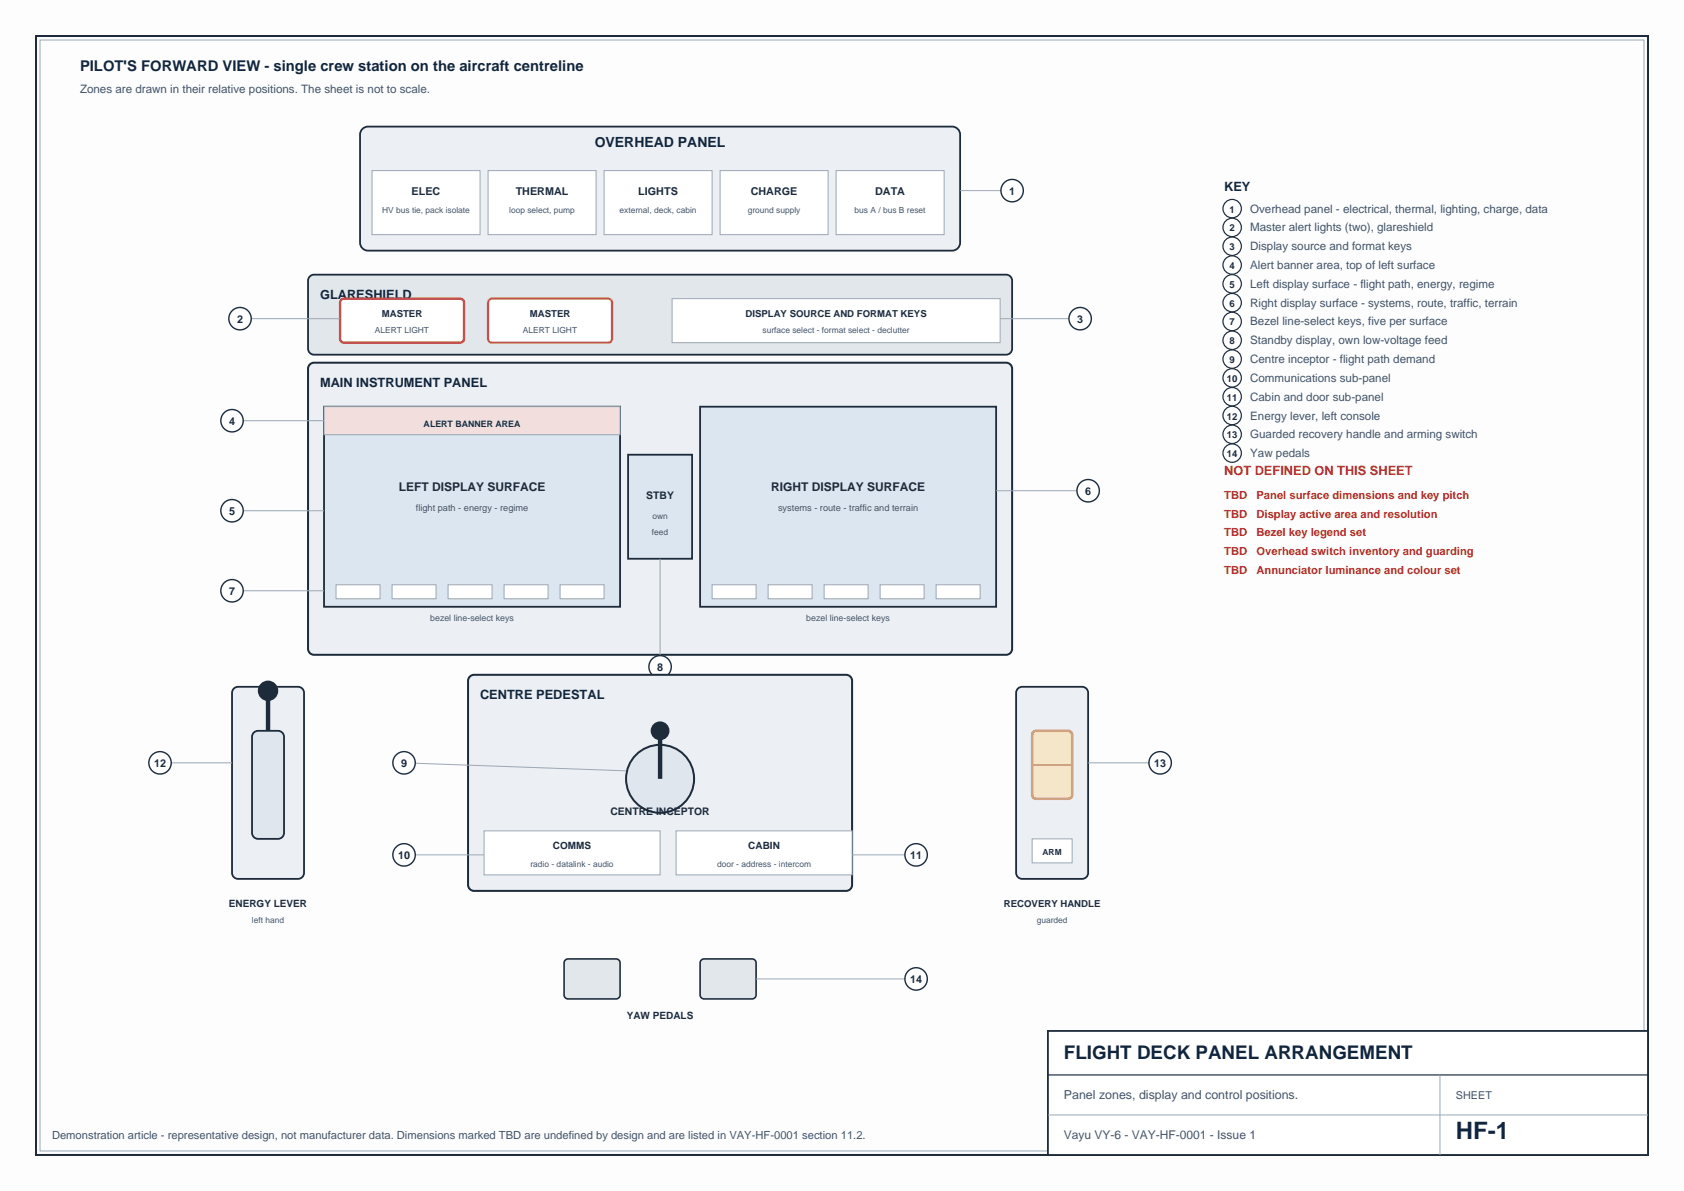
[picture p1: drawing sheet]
<svg xmlns="http://www.w3.org/2000/svg" width="297mm" height="210mm" viewBox="0 0 297 210" stroke-linecap="round" stroke-linejoin="round" font-family="sans-serif">
<defs><g id="words">
<text font-size="4.2" fill="#10263f" x="256.8" y="200.8">HF-1</text>
<text font-size="3.3" fill="#10263f" x="187.6" y="186.7">FLIGHT DECK PANEL ARRANGEMENT</text>
<text font-size="2.6" fill="#10263f" x="14.1" y="12.4">PILOT'S FORWARD VIEW - single crew station on the aircraft centreline</text>
<text font-size="2.5" fill="#10263f" x="104.9" y="25.8">OVERHEAD PANEL</text>
<g font-size="2.3" fill="#10263f">
<text x="215.9" y="33.6">KEY</text>
<text x="56.4" y="52.7">GLARESHIELD</text>
<text x="56.4" y="68.2">MAIN INSTRUMENT PANEL</text>
<text x="84.7" y="123.2">CENTRE PEDESTAL</text>
</g>
<text font-size="2.3" fill="#b3272d" x="215.9" y="83.7">NOT DEFINED ON THIS SHEET</text>
<text font-size="2.2" fill="#41546a" x="187.6" y="193.8">Panel zones, display and control positions.</text>
<g font-size="2.1" fill="#1d2b3a">
<text x="70.3" y="86.5">LEFT DISPLAY SURFACE</text>
<text x="136" y="86.5">RIGHT DISPLAY SURFACE</text>
</g>
<text font-size="2.1" fill="#41546a" x="187.6" y="200.8">Vayu VY-6 - VAY-HF-0001 - Issue 1</text>
<g font-size="2" fill="#41546a">
<text x="14.1" y="16.3">Zones are drawn in their relative positions. The sheet is not to scale.</text>
<text x="220.5" y="37.5">Overhead panel - electrical, thermal, lighting, charge, data</text>
<text x="220.5" y="40.8">Master alert lights (two), glareshield</text>
<text x="220.5" y="44.1">Display source and format keys</text>
<text x="220.5" y="47.4">Alert banner area, top of left surface</text>
<text x="220.5" y="50.8">Left display surface - flight path, energy, regime</text>
<text x="220.5" y="54.1">Right display surface - systems, route, traffic, terrain</text>
<text x="220.5" y="57.4">Bezel line-select keys, five per surface</text>
<text x="220.5" y="60.7">Standby display, own low-voltage feed</text>
<text x="220.5" y="64">Centre inceptor - flight path demand</text>
<text x="220.5" y="67.3">Communications sub-panel</text>
<text x="220.5" y="70.7">Cabin and door sub-panel</text>
<text x="220.5" y="74">Energy lever, left console</text>
<text x="220.5" y="77.3">Guarded recovery handle and arming switch</text>
<text x="220.5" y="80.6">Yaw pedals</text>
<text x="9.2" y="200.8">Demonstration article - representative design, not manufacturer data. Dimensions marked TBD are undefined by design and are listed in VAY-HF-0001 section 11.2.</text>
</g>
<g font-size="2" fill="#b3272d">
<text x="215.9" y="87.9">TBD</text>
<text x="221.6" y="87.9">Panel surface dimensions and key pitch</text>
<text x="215.9" y="91.3">TBD</text>
<text x="215.9" y="94.6">TBD</text>
<text x="221.6" y="91.3">Display active area and resolution</text>
<text x="221.6" y="94.6">Bezel key legend set</text>
<text x="215.9" y="97.9">TBD</text>
<text x="215.9" y="101.2">TBD</text>
<text x="221.6" y="97.9">Overhead switch inventory and guarding</text>
<text x="221.6" y="101.2">Annunciator luminance and colour set</text>
</g>
<g font-size="1.9" fill="#1d2b3a">
<text x="72.6" y="34.3">ELEC</text>
<text x="90.9" y="34.3">THERMAL</text>
<text x="112.6" y="34.3">LIGHTS</text>
<text x="132.4" y="34.3">CHARGE</text>
<text x="154.3" y="34.3">DATA</text>
<text x="178" y="34.3">1</text>
<text x="41.8" y="56.9">2</text>
<text x="190" y="56.9">3</text>
<text x="40.4" y="74.9">4</text>
<text x="191.4" y="87.2">6</text>
<text x="40.4" y="90.8">5</text>
<text x="40.4" y="104.9">7</text>
<text x="115.9" y="118.3">8</text>
<text x="27.2" y="135.2">12</text>
<text x="70.7" y="135.2">9</text>
<text x="203.6" y="135.2">13</text>
<text x="70.2" y="151.4">10</text>
<text x="160.5" y="151.4">11</text>
<text x="160.5" y="173.3">14</text>
</g>
<text font-size="1.9" fill="#41546a" x="256.8" y="193.8">SHEET</text>
<g font-size="1.8" fill="#1d2b3a">
<text x="114" y="87.9">STBY</text>
<text x="107.7" y="143.7">CENTRE INCEPTOR</text>
<text x="97.5" y="149.7">COMMS</text>
<text x="132" y="149.7">CABIN</text>
<text x="40.4" y="159.9">ENERGY LEVER</text>
<text x="110.5" y="179.7">YAW PEDALS</text>
</g>
<g font-size="1.7" fill="#1d2b3a">
<text x="216.8" y="37.5">1</text>
<text x="216.8" y="40.8">2</text>
<text x="216.8" y="44.1">3</text>
<text x="216.8" y="47.4">4</text>
<text x="216.8" y="50.8">5</text>
<text x="67.3" y="55.8">MASTER</text>
<text x="93.4" y="55.8">MASTER</text>
<text x="131.5" y="55.8">DISPLAY SOURCE AND FORMAT KEYS</text>
<text x="216.8" y="54.1">6</text>
<text x="216.8" y="57.4">7</text>
<text x="216.8" y="60.7">8</text>
<text x="216.8" y="64">9</text>
<text x="216.4" y="67.3">10</text>
<text x="216.4" y="70.7">11</text>
<text x="216.4" y="74">12</text>
<text x="216.4" y="77.3">13</text>
<text x="216.4" y="80.6">14</text>
<text x="177" y="159.9">RECOVERY HANDLE</text>
</g>
<text font-size="1.6" fill="#1d2b3a" x="74.7" y="75.2">ALERT BANNER AREA</text>
<g font-size="1.6" fill="#41546a">
<text x="73.3" y="90.1">flight path - energy - regime</text>
<text x="137.2" y="90.1">systems - route - traffic and terrain</text>
<text x="75.9" y="109.5">bezel line-select keys</text>
<text x="142.2" y="109.5">bezel line-select keys</text>
</g>
<g font-size="1.5" fill="#41546a">
<text x="67.4" y="37.5">HV bus tie, pack isolate</text>
<text x="89.8" y="37.5">loop select, pump</text>
<text x="109.3" y="37.5">external, deck, cabin</text>
<text x="131.9" y="37.5">ground supply</text>
<text x="150.7" y="37.5">bus A / bus B reset</text>
<text x="66.1" y="58.7">ALERT LIGHT</text>
<text x="92.2" y="58.7">ALERT LIGHT</text>
<text x="134.5" y="58.7">surface select - format select - declutter</text>
<text x="115" y="94.3">feed</text>
<text x="115.1" y="91.5">own</text>
<text x="93.6" y="152.8">radio - datalink - audio</text>
<text x="126.5" y="152.8">door - address - intercom</text>
<text x="44.4" y="162.7">left hand</text>
<text x="182.8" y="162.7">guarded</text>
</g>
<text font-size="1.5" fill="#1d2b3a" x="183.9" y="150.7">ARM</text>
</g></defs>
<path d="M0 0h297v210h-297z" fill-rule="evenodd" fill="#fdfdfe"/>
<path d="M6.3 6.3h284.4v197.3h-284.4z" fill="none" stroke="#1d2b3a" stroke-width=".35"/>
<path d="M7.1 7.1h282.8v195.8h-282.8z" fill="none" stroke="#9aa8b6" stroke-width=".18"/>
<path d="M184.8 181.8h105.9v21.8h-105.9z" fill-rule="evenodd" fill="#fff" stroke="#1d2b3a" stroke-width=".32"/>
<path d="M184.8 189.5h105.9" fill="none" stroke="#1d2b3a" stroke-width=".21"/>
<path d="M184.8 196.6h105.9M254 189.5v14.1" fill="none" stroke="#9aa8b6" stroke-width=".18"/>
<path d="M64.1 22.6l.8-.3h103a1.41 1.41 0 0 1 1.4 1.4v19.1a1.41 1.41 0 0 1-1.4 1.4h-103a1.41 1.41 0 0 1-1.4-1.4v-19.1l.1-.4z" fill-rule="evenodd" fill="#eceff3" stroke="#1d2b3a" stroke-width=".32"/>
<g fill="#fff" stroke="#9aa8b6" stroke-width=".18">
<path d="M65.6 30.1h19.1v11.3h-19.1z" fill-rule="evenodd"/>
<path d="M86.1 30.1h19v11.3h-19z" fill-rule="evenodd"/>
<path d="M106.5 30.1h19.1v11.3h-19.1z" fill-rule="evenodd"/>
<path d="M127 30.1h19v11.3h-19z" fill-rule="evenodd"/>
<path d="M147.5 30.1h19v11.3h-19z" fill-rule="evenodd"/>
</g>
<path d="M169.3 33.6h9.2" fill="none" stroke="#9aa8b6" stroke-width=".18"/>
<circle cx="178.5" cy="33.6" r="1.98" fill="#fff" stroke="#1d2b3a" stroke-width=".25"/>
<path d="M54.8 48.6l.6-.2h122a1.06 1.06 0 0 1 1.1 1.1v12a1.06 1.06 0 0 1-1.1 1h-122a1.06 1.06 0 0 1-1.1-1v-12l.1-.3z" fill-rule="evenodd" fill="#e2e7ec" stroke="#1d2b3a" stroke-width=".32"/>
<path d="M60.2 52.9l.5-.2h20.4a.71 .71 0 0 1 .7 .7v6.3a.71 .71 0 0 1-.7 .7h-20.4a.71 .71 0 0 1-.7-.7v-6.3z" fill-rule="evenodd" fill="#fff" stroke="#c9463f" stroke-width=".42"/>
<path d="M86.3 52.9l.5-.2h20.4a.71 .71 0 0 1 .7 .7v6.3a.71 .71 0 0 1-.7 .7h-20.4a.71 .71 0 0 1-.7-.7v-6.3z" fill-rule="evenodd" fill="#fff" stroke="#c9913f" stroke-width=".42"/>
<path d="M42.3 56.2h17.7" fill="none" stroke="#9aa8b6" stroke-width=".18"/>
<circle cx="42.3" cy="56.2" r="1.98" fill="#fff" stroke="#1d2b3a" stroke-width=".25"/>
<path d="M118.5 52.7h57.9v7.7h-57.9z" fill-rule="evenodd" fill="#fff" stroke="#9aa8b6" stroke-width=".18"/>
<path d="M176.4 56.2h14.1" fill="none" stroke="#9aa8b6" stroke-width=".18"/>
<circle cx="190.5" cy="56.2" r="1.98" fill="#fff" stroke="#1d2b3a" stroke-width=".25"/>
<path d="M54.8 64.2l.6-.3h122a1.06 1.06 0 0 1 1.1 1.1v49.4a1.06 1.06 0 0 1-1.1 1.1h-122a1.06 1.06 0 0 1-1.1-1.1v-49.4l.1-.3z" fill-rule="evenodd" fill="#eceff3" stroke="#1d2b3a" stroke-width=".35"/>
<path d="M57.1 71.7h52.3v35.3h-52.3z" fill-rule="evenodd" fill="#dbe6f0" stroke="#1d2b3a" stroke-width=".32"/>
<path d="M57.1 71.7h52.3v4.9h-52.3z" fill-rule="evenodd" fill="#f3dede" stroke="#9aa8b6" stroke-width=".18"/>
<path d="M40.9 74.2h16.2" fill="none" stroke="#9aa8b6" stroke-width=".18"/>
<circle cx="40.9" cy="74.2" r="1.98" fill="#fff" stroke="#1d2b3a" stroke-width=".25"/>
<path d="M40.9 90.1h16.2" fill="none" stroke="#9aa8b6" stroke-width=".18"/>
<circle cx="40.9" cy="90.1" r="1.98" fill="#fff" stroke="#1d2b3a" stroke-width=".25"/>
<path d="M123.5 71.7h52.2v35.3h-52.2z" fill-rule="evenodd" fill="#dbe6f0" stroke="#1d2b3a" stroke-width=".32"/>
<path d="M175.7 86.5h16.2" fill="none" stroke="#9aa8b6" stroke-width=".18"/>
<circle cx="191.9" cy="86.5" r="1.98" fill="#fff" stroke="#1d2b3a" stroke-width=".25"/>
<g fill="#fff" stroke="#9aa8b6" stroke-width=".18">
<path d="M59.3 103.1h7.7v2.5h-7.7z" fill-rule="evenodd"/>
<path d="M69.1 103.1h7.8v2.5h-7.8z" fill-rule="evenodd"/>
<path d="M79 103.1h7.8v2.5h-7.8z" fill-rule="evenodd"/>
<path d="M88.9 103.1h7.8v2.5h-7.8z" fill-rule="evenodd"/>
<path d="M98.8 103.1h7.7v2.5h-7.7z" fill-rule="evenodd"/>
<path d="M125.6 103.1h7.7v2.5h-7.7z" fill-rule="evenodd"/>
<path d="M135.5 103.1h7.7v2.5h-7.7z" fill-rule="evenodd"/>
<path d="M145.3 103.1h7.8v2.5h-7.8z" fill-rule="evenodd"/>
<path d="M155.2 103.1h7.8v2.5h-7.8z" fill-rule="evenodd"/>
<path d="M165.1 103.1h7.8v2.5h-7.8z" fill-rule="evenodd"/>
</g>
<path d="M40.9 104.2h16.2" fill="none" stroke="#9aa8b6" stroke-width=".18"/>
<circle cx="40.9" cy="104.2" r="1.98" fill="#fff" stroke="#1d2b3a" stroke-width=".25"/>
<path d="M110.8 80.2h11.3v18.3h-11.3z" fill-rule="evenodd" fill="#dbe6f0" stroke="#1d2b3a" stroke-width=".32"/>
<path d="M116.4 98.5v19.1" fill="none" stroke="#9aa8b6" stroke-width=".18"/>
<circle cx="116.4" cy="117.6" r="1.98" fill="#fff" stroke="#1d2b3a" stroke-width=".25"/>
<path d="M83 119.2l.6-.2h65.6a1.06 1.06 0 0 1 1.1 1v36a1.06 1.06 0 0 1-1.1 1.1h-65.6a1.06 1.06 0 0 1-1.1-1.1v-36l.1-.3z" fill-rule="evenodd" fill="#eceff3" stroke="#1d2b3a" stroke-width=".35"/>
<circle cx="116.4" cy="137.3" r="6" fill="#dfe6ee" stroke="#1d2b3a" stroke-width=".35"/>
<path d="M116.4 129.6v7.7" fill="none" stroke="#1d2b3a" stroke-width=".78" stroke-linecap="butt"/>
<circle cx="116.4" cy="128.9" r="1.48" fill="#1d2b3a" stroke="#1d2b3a" stroke-width=".35"/>
<path d="M71.3 134.5l39.1 1.4" fill="none" stroke="#9aa8b6" stroke-width=".18"/>
<circle cx="71.3" cy="134.5" r="1.98" fill="#fff" stroke="#1d2b3a" stroke-width=".25"/>
<g fill="#fff" stroke="#9aa8b6" stroke-width=".18">
<path d="M85.4 146.5h31v7.8h-31z" fill-rule="evenodd"/>
<path d="M119.2 146.5h31.1v7.8h-31.1z" fill-rule="evenodd"/>
</g>
<path d="M71.3 150.7h14.1" fill="none" stroke="#9aa8b6" stroke-width=".18"/>
<circle cx="71.3" cy="150.7" r="1.98" fill="#fff" stroke="#1d2b3a" stroke-width=".25"/>
<path d="M150.3 150.7h11.3" fill="none" stroke="#9aa8b6" stroke-width=".18"/>
<circle cx="161.6" cy="150.7" r="1.98" fill="#fff" stroke="#1d2b3a" stroke-width=".25"/>
<path d="M41.4 121.3l.6-.2h10.6a1.06 1.06 0 0 1 1 1.1v31.7a1.06 1.06 0 0 1-1 1.1h-10.6a1.06 1.06 0 0 1-1.1-1.1v-31.7l.1-.4z" fill-rule="evenodd" fill="#eceff3" stroke="#1d2b3a" stroke-width=".32"/>
<path d="M44.7 129.3l.5-.4h.3h3.5a1.06 1.06 0 0 1 1.1 1v17a1.06 1.06 0 0 1-1.1 1h-3.5a1.06 1.06 0 0 1-1.1-1v-17z" fill-rule="evenodd" fill="#dfe6ee" stroke="#1d2b3a" stroke-width=".32"/>
<path d="M47.3 122.5v6.4" fill="none" stroke="#1d2b3a" stroke-width=".78" stroke-linecap="butt"/>
<circle cx="47.3" cy="121.8" r="1.62" fill="#1d2b3a" stroke="#1d2b3a" stroke-width=".35"/>
<path d="M28.2 134.5h12.7" fill="none" stroke="#9aa8b6" stroke-width=".18"/>
<circle cx="28.2" cy="134.5" r="1.98" fill="#fff" stroke="#1d2b3a" stroke-width=".25"/>
<path d="M179.4 121.5l.5-.3 .4-.1h10.6a1.06 1.06 0 0 1 1 1.1v31.7a1.06 1.06 0 0 1-1 1.1h-10.6a1.06 1.06 0 0 1-1.1-1.1v-31.7z" fill-rule="evenodd" fill="#eceff3" stroke="#1d2b3a" stroke-width=".32"/>
<path d="M182.2 129.1l.5-.2h5.7a.71 .71 0 0 1 .7 .7v10.5a.71 .71 0 0 1-.7 .8h-5.7a.71 .71 0 0 1-.7-.8v-10.5z" fill-rule="evenodd" fill="#f6e6c8" stroke="#c8a02c" stroke-width=".42"/>
<path d="M182 134.9h7.1" fill="none" stroke="#c8a02c" stroke-width=".28"/>
<path d="M182 147.9h7.1v4.2h-7.1z" fill-rule="evenodd" fill="#fff" stroke="#9aa8b6" stroke-width=".18"/>
<path d="M191.9 134.5h12.7" fill="none" stroke="#9aa8b6" stroke-width=".18"/>
<circle cx="204.6" cy="134.5" r="1.98" fill="#fff" stroke="#1d2b3a" stroke-width=".25"/>
<g fill="#e2e7ec" stroke="#1d2b3a" stroke-width=".28">
<path d="M99.7 169.3l.5-.2h8.5a.71 .71 0 0 1 .7 .7v5.6a.71 .71 0 0 1-.7 .7h-8.5a.71 .71 0 0 1-.7-.7v-5.6z" fill-rule="evenodd"/>
<path d="M123.7 169.3l.5-.2h8.4a.71 .71 0 0 1 .7 .7v5.6a.71 .71 0 0 1-.7 .7h-8.4a.71 .71 0 0 1-.7-.7v-5.6z" fill-rule="evenodd"/>
</g>
<path d="M133.3 172.6h28.3" fill="none" stroke="#9aa8b6" stroke-width=".18"/>
<circle cx="161.6" cy="172.6" r="1.98" fill="#fff" stroke="#1d2b3a" stroke-width=".25"/>
<g fill="#fff" stroke="#1d2b3a" stroke-width=".21">
<circle cx="217.3" cy="36.8" r="1.62"/>
<circle cx="217.3" cy="40.1" r="1.62"/>
<circle cx="217.3" cy="43.4" r="1.62"/>
<circle cx="217.3" cy="46.7" r="1.62"/>
<circle cx="217.3" cy="50.1" r="1.62"/>
<circle cx="217.3" cy="53.4" r="1.62"/>
<circle cx="217.3" cy="56.7" r="1.62"/>
<circle cx="217.3" cy="60" r="1.62"/>
<circle cx="217.3" cy="63.3" r="1.62"/>
<circle cx="217.3" cy="66.6" r="1.62"/>
<circle cx="217.3" cy="69.9" r="1.62"/>
<circle cx="217.3" cy="73.3" r="1.62"/>
<circle cx="217.3" cy="76.6" r="1.62"/>
<circle cx="217.3" cy="79.9" r="1.62"/>
</g>
<use href="#words"/>
</svg>
